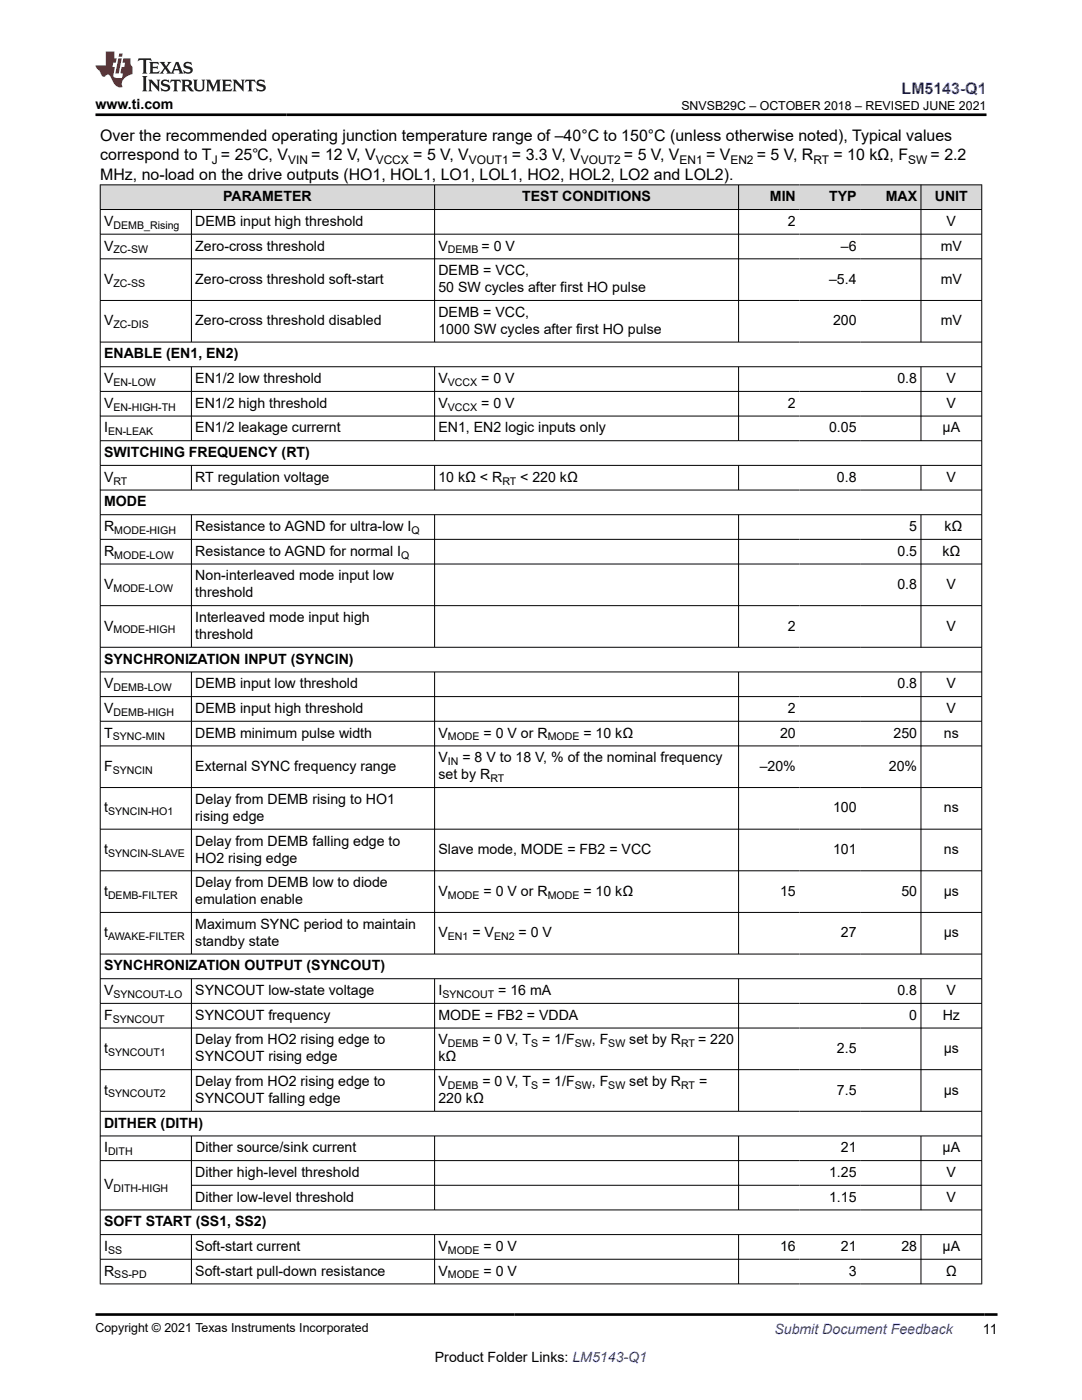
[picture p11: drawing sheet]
<svg xmlns="http://www.w3.org/2000/svg" width="216mm" height="279mm" viewBox="0 0 216 279" stroke-linecap="round" stroke-linejoin="round" font-family="sans-serif">
<defs><g id="words">
<text font-size="3.2" fill="#00f" x="179.9" y="18.7">LM5143-Q1</text>
<g font-size="3.2">
<text x="20" y="28.2">Over the recommended operating junction temperature range of –40°C to 150°C (unless otherwise noted), Typical values</text>
<text x="20" y="32">correspond to T = 25℃, V</text>
<text x="20" y="35.8">MHz, no-load on the drive outputs (HO1, HOL1, LO1, LOL1, HO2, HOL2, LO2 and LOL2).</text>
<text x="62.1" y="32">= 12 V, V</text>
<text x="82.5" y="32">= 5 V, V</text>
<text x="102.2" y="32">= 3.3 V, V</text>
<text x="124.5" y="32">= 5 V, V</text>
<text x="140.9" y="32">= V</text>
<text x="151" y="32">= 5 V, R</text>
<text x="166.3" y="32">= 10 kΩ, F</text>
<text x="185.7" y="32">= 2.2</text>
</g>
<g font-size="2.8">
<text x="19.1" y="21.8">www.ti.com</text>
<text x="44.5" y="40.2">PARAMETER</text>
<text x="104.2" y="40.2">TEST CONDITIONS</text>
<text x="153.6" y="40.2">MIN</text>
<text x="165.4" y="40.2">TYP</text>
<text x="176.7" y="40.2">MAX</text>
<text x="186.5" y="40.2">UNIT</text>
<text x="20.8" y="45.1">V</text>
<text x="39" y="45.1">DEMB input high threshold</text>
<text x="157.2" y="45.1">2</text>
<text x="188.9" y="45.1">V</text>
<text x="20.8" y="50">V</text>
<text x="39" y="50">Zero-cross threshold</text>
<text x="87.5" y="50">V</text>
<text x="96.1" y="50">= 0 V</text>
<text x="167.8" y="50">–6</text>
<text x="187.7" y="50">mV</text>
<text x="20.8" y="56.6">V</text>
<text x="39" y="56.6">Zero-cross threshold soft-start</text>
<text x="87.5" y="54.9">DEMB = VCC,</text>
<text x="87.5" y="58.3">50 SW cycles after first HO pulse</text>
<text x="165.4" y="56.6">–5.4</text>
<text x="187.7" y="56.6">mV</text>
<text x="20.8" y="64.9">V</text>
<text x="39" y="64.9">Zero-cross threshold disabled</text>
<text x="87.5" y="63.2">DEMB = VCC,</text>
<text x="166.2" y="64.9">200</text>
<text x="187.7" y="64.9">mV</text>
<text x="20.8" y="71.5">ENABLE (EN1, EN2)</text>
<text x="87.5" y="66.6">1000 SW cycles after first HO pulse</text>
<text x="20.8" y="76.5">V</text>
<text x="39" y="76.5">EN1/2 low threshold</text>
<text x="87.5" y="76.5">V</text>
<text x="96" y="76.5">= 0 V</text>
<text x="179.1" y="76.5">0.8</text>
<text x="188.9" y="76.5">V</text>
<text x="20.8" y="81.4">V</text>
<text x="39" y="81.4">EN1/2 high threshold</text>
<text x="87.5" y="81.4">V</text>
<text x="96" y="81.4">= 0 V</text>
<text x="157.2" y="81.4">2</text>
<text x="188.9" y="81.4">V</text>
<text x="20.8" y="86.3">I</text>
<text x="39" y="86.3">EN1/2 leakage currernt</text>
<text x="87.5" y="86.3">EN1, EN2 logic inputs only</text>
<text x="165.4" y="86.3">0.05</text>
<text x="188.1" y="86.3">µA</text>
<text x="20.8" y="91.2">SWITCHING FREQUENCY (RT)</text>
<text x="20.8" y="96.2">V</text>
<text x="20.8" y="101.1">MODE</text>
<text x="39" y="96.2">RT regulation voltage</text>
<text x="87.5" y="96.2">10 kΩ &lt; R</text>
<text x="103.8" y="96.2">&lt; 220 kΩ</text>
<text x="167" y="96.2">0.8</text>
<text x="188.9" y="96.2">V</text>
<text x="20.8" y="106">R</text>
<text x="39" y="106">Resistance to AGND for ultra-low I</text>
<text x="181.4" y="106">5</text>
<text x="188.4" y="106">kΩ</text>
<text x="20.8" y="110.9">R</text>
<text x="39" y="110.9">Resistance to AGND for normal I</text>
<text x="179.1" y="110.9">0.5</text>
<text x="188" y="110.9">kΩ</text>
<text x="20.8" y="117.5">V</text>
<text x="39" y="115.8">Non-interleaved mode input low</text>
<text x="39" y="119.2">threshold</text>
<text x="179.1" y="117.5">0.8</text>
<text x="188.9" y="117.5">V</text>
<text x="20.8" y="125.8">V</text>
<text x="39" y="124.1">Interleaved mode input high</text>
<text x="157.2" y="125.8">2</text>
<text x="188.9" y="125.8">V</text>
<text x="39" y="127.5">threshold</text>
<text x="20.8" y="132.5">SYNCHRONIZATION INPUT (SYNCIN)</text>
<text x="20.8" y="137.4">V</text>
<text x="39" y="137.4">DEMB input low threshold</text>
<text x="179.1" y="137.4">0.8</text>
<text x="188.9" y="137.4">V</text>
<text x="20.8" y="142.3">V</text>
<text x="39" y="142.3">DEMB input high threshold</text>
<text x="157.2" y="142.3">2</text>
<text x="188.9" y="142.3">V</text>
<text x="20.8" y="147.2">T</text>
<text x="39" y="147.2">DEMB minimum pulse width</text>
<text x="87.5" y="147.2">V</text>
<text x="96.5" y="147.2">= 0 V or R</text>
<text x="116.4" y="147.2">= 10 kΩ</text>
<text x="155.7" y="147.2">20</text>
<text x="178.3" y="147.2">250</text>
<text x="188.3" y="147.2">ns</text>
<text x="20.8" y="153.8">F</text>
<text x="39" y="153.8">External SYNC frequency range</text>
<text x="87.5" y="152.1">V</text>
<text x="87.5" y="155.5">set by R</text>
<text x="92.3" y="152.1">= 8 V to 18 V, % of the nominal frequency</text>
<text x="151.6" y="153.8">–20%</text>
<text x="177.4" y="153.8">20%</text>
<text x="39" y="160.4">Delay from DEMB rising to HO1</text>
<text x="20.8" y="162.1">t</text>
<text x="39" y="163.8">rising edge</text>
<text x="166.2" y="162.1">100</text>
<text x="188.3" y="162.1">ns</text>
<text x="20.8" y="170.4">t</text>
<text x="39" y="168.8">Delay from DEMB falling edge to</text>
<text x="39" y="172.1">HO2 rising edge</text>
<text x="87.5" y="170.4">Slave mode, MODE = FB2 = VCC</text>
<text x="166.2" y="170.4">101</text>
<text x="188.3" y="170.4">ns</text>
<text x="20.8" y="178.8">t</text>
<text x="39" y="177.1">Delay from DEMB low to diode</text>
<text x="87.5" y="178.8">V</text>
<text x="96.5" y="178.8">= 0 V or R</text>
<text x="116.4" y="178.8">= 10 kΩ</text>
<text x="155.7" y="178.8">15</text>
<text x="179.9" y="178.8">50</text>
<text x="188.3" y="178.8">µs</text>
<text x="39" y="185.4">Maximum SYNC period to maintain</text>
<text x="39" y="180.4">emulation enable</text>
<text x="20.8" y="187.1">t</text>
<text x="39" y="188.8">standby state</text>
<text x="87.5" y="187.1">V</text>
<text x="94.3" y="187.1">= V</text>
<text x="103.5" y="187.1">= 0 V</text>
<text x="167.8" y="187.1">27</text>
<text x="188.3" y="187.1">µs</text>
<text x="20.8" y="193.7">SYNCHRONIZATION OUTPUT (SYNCOUT)</text>
<text x="20.8" y="198.6">V</text>
<text x="20.8" y="203.5">F</text>
<text x="39" y="198.6">SYNCOUT low-state voltage</text>
<text x="39" y="203.5">SYNCOUT frequency</text>
<text x="87.5" y="203.5">MODE = FB2 = VDDA</text>
<text x="87.5" y="198.6">I</text>
<text x="99.4" y="198.6">= 16 mA</text>
<text x="179.1" y="198.6">0.8</text>
<text x="181.4" y="203.5">0</text>
<text x="188.1" y="203.5">Hz</text>
<text x="188.9" y="198.6">V</text>
<text x="39" y="208.4">Delay from HO2 rising edge to</text>
<text x="87.5" y="208.4">V</text>
<text x="96.3" y="208.4">= 0 V, T</text>
<text x="108.2" y="208.4">= 1/F</text>
<text x="118.1" y="208.4">, F</text>
<text x="125.6" y="208.4">set by R</text>
<text x="139.3" y="208.4">= 220</text>
<text x="20.8" y="210.1">t</text>
<text x="39" y="211.8">SYNCOUT rising edge</text>
<text x="87.5" y="211.8">kΩ</text>
<text x="167" y="210.1">2.5</text>
<text x="188.3" y="210.1">µs</text>
<text x="20.8" y="218.4">t</text>
<text x="39" y="216.7">Delay from HO2 rising edge to</text>
<text x="39" y="220.1">SYNCOUT falling edge</text>
<text x="87.5" y="216.7">V</text>
<text x="87.5" y="220.1">220 kΩ</text>
<text x="96.3" y="216.7">= 0 V, T</text>
<text x="108.2" y="216.7">= 1/F</text>
<text x="118.1" y="216.7">, F</text>
<text x="125.6" y="216.7">set by R</text>
<text x="139.5" y="216.7">=</text>
<text x="167" y="218.4">7.5</text>
<text x="188.3" y="218.4">µs</text>
<text x="20.8" y="225.1">DITHER (DITH)</text>
<text x="20.8" y="230">I</text>
<text x="39" y="230">Dither source/sink current</text>
<text x="167.8" y="230">21</text>
<text x="188.1" y="230">µA</text>
<text x="20.8" y="237.4">V</text>
<text x="39" y="234.9">Dither high-level threshold</text>
<text x="39" y="239.8">Dither low-level threshold</text>
<text x="165.4" y="234.9">1.25</text>
<text x="165.4" y="239.8">1.15</text>
<text x="188.9" y="234.9">V</text>
<text x="188.9" y="239.8">V</text>
<text x="20.8" y="244.7">SOFT START (SS1, SS2)</text>
<text x="20.8" y="249.7">I</text>
<text x="39" y="249.7">Soft-start current</text>
<text x="87.5" y="249.7">V</text>
<text x="96.5" y="249.7">= 0 V</text>
<text x="155.7" y="249.7">16</text>
<text x="167.8" y="249.7">21</text>
<text x="179.9" y="249.7">28</text>
<text x="188.1" y="249.7">µA</text>
<text x="20.8" y="254.6">R</text>
<text x="39" y="254.6">Soft-start pull-down resistance</text>
<text x="87.5" y="254.6">V</text>
<text x="96.5" y="254.6">= 0 V</text>
<text x="169.4" y="254.6">3</text>
<text x="188.8" y="254.6">Ω</text>
<text x="196.1" y="266.1">11</text>
<text x="86.8" y="271.7">Product Folder Links: LM5143-Q1</text>
</g>
<text font-size="2.8" fill="#00f" x="154.5" y="266.2">Submit Document Feedback</text>
<g font-size="2.5">
<text x="136" y="21.9">SNVSB29C – OCTOBER 2018 – REVISED JUNE 2021</text>
<text x="19.1" y="265.9">Copyright © 2021 Texas Instruments Incorporated</text>
</g>
<g font-size="2.4">
<text x="42.2" y="32.7">J</text>
<text x="57.5" y="32.7">VIN</text>
<text x="75" y="32.7">VCCX</text>
<text x="93.6" y="32.7">VOUT1</text>
<text x="115.9" y="32.7">VOUT2</text>
<text x="135.6" y="32.7">EN1</text>
<text x="145.7" y="32.7">EN2</text>
<text x="162.3" y="32.7">RT</text>
<text x="181.2" y="32.7">SW</text>
</g>
<g font-size="2.1">
<text x="22.6" y="45.7">DEMB_Rising</text>
<text x="22.6" y="50.6">ZC-SW</text>
<text x="89.4" y="50.6">DEMB</text>
<text x="22.6" y="57.2">ZC-SS</text>
<text x="22.6" y="65.5">ZC-DIS</text>
<text x="22.6" y="77">EN-LOW</text>
<text x="89.4" y="77">VCCX</text>
<text x="22.7" y="82">EN-HIGH-TH</text>
<text x="89.4" y="82">VCCX</text>
<text x="21.6" y="86.9">EN-LEAK</text>
<text x="22.6" y="96.7">RT</text>
<text x="100.2" y="96.7">RT</text>
<text x="22.8" y="106.6">MODE-HIGH</text>
<text x="82.1" y="106.6">Q</text>
<text x="22.8" y="111.5">MODE-LOW</text>
<text x="80.1" y="111.5">Q</text>
<text x="22.6" y="118.1">MODE-LOW</text>
<text x="22.7" y="126.4">MODE-HIGH</text>
<text x="22.6" y="137.9">DEMB-LOW</text>
<text x="22.6" y="142.9">DEMB-HIGH</text>
<text x="22.5" y="147.8">SYNC-MIN</text>
<text x="89.4" y="147.8">MODE</text>
<text x="109.3" y="147.8">MODE</text>
<text x="22.5" y="154.4">SYNCIN</text>
<text x="89.4" y="152.7">IN</text>
<text x="97.8" y="156.1">RT</text>
<text x="21.6" y="162.7">SYNCIN-HO1</text>
<text x="21.6" y="171">SYNCIN-SLAVE</text>
<text x="21.6" y="179.3">DEMB-FILTER</text>
<text x="89.4" y="179.3">MODE</text>
<text x="109.3" y="179.3">MODE</text>
<text x="21.6" y="187.6">AWAKE-FILTER</text>
<text x="89.4" y="187.6">EN1</text>
<text x="98.6" y="187.6">EN2</text>
<text x="22.6" y="199.2">SYNCOUT-LO</text>
<text x="88.3" y="199.2">SYNCOUT</text>
<text x="22.5" y="204.1">SYNCOUT</text>
<text x="89.4" y="209">DEMB</text>
<text x="106" y="209">S</text>
<text x="114.7" y="209">SW</text>
<text x="121.4" y="209">SW</text>
<text x="135.9" y="209">RT</text>
<text x="21.6" y="210.7">SYNCOUT1</text>
<text x="21.6" y="219">SYNCOUT2</text>
<text x="89.4" y="217.3">DEMB</text>
<text x="106" y="217.3">S</text>
<text x="114.7" y="217.3">SW</text>
<text x="121.4" y="217.3">SW</text>
<text x="135.9" y="217.3">RT</text>
<text x="21.6" y="230.5">DITH</text>
<text x="22.6" y="237.9">DITH-HIGH</text>
<text x="21.6" y="250.2">SS</text>
<text x="89.4" y="250.2">MODE</text>
<text x="22.8" y="255.1">SS-PD</text>
<text x="89.4" y="255.1">MODE</text>
</g>
</g></defs>
<g fill="#d8d8d8">
<path d="M20 36.9h175.9v4.9h-175.9z" fill-rule="evenodd"/>
<path d="M20.1 37h66.6v4.8h-66.6z" fill-rule="evenodd"/>
<path d="M86.8 37h60.5v4.8h-60.5z" fill-rule="evenodd"/>
<path d="M147.4 37h12.1v4.8h-12.1z" fill-rule="evenodd"/>
<path d="M159.5 37h12.1v4.8h-12.1z" fill-rule="evenodd"/>
<path d="M171.6 37h12.1v4.8h-12.1z" fill-rule="evenodd"/>
<path d="M183.8 37h12v4.8h-12z" fill-rule="evenodd"/>
</g>
<g fill="none" stroke="#000" stroke-width=".2">
<path d="M19.9 36.9h176.1M20 36.8v219.5M86.7 36.8v31.5M147.4 36.8v31.5M183.8 36.8v31.5M195.9 36.8v219.5M19.9 41.8h176.1M19.9 46.7h176.1M19.9 51.7h176.1M19.9 60h176.1M38.2 41.8v26.5M19.9 68.3h176.1"/>
<path d="M19.9 73.2h176.1M19.9 78.1h176.1M38.2 73.2v14.8M86.7 73.2v14.8M147.4 73.2v14.8M183.8 73.2v14.8M19.9 83h176.1M19.9 88h176.1M19.9 92.9h176.1M19.9 97.8h176.1M38.2 92.9v5M86.7 92.9v5"/>
<path d="M147.4 92.9v5M183.8 92.9v5M19.9 102.7h176.1M19.9 107.6h176.1M19.9 112.6h176.1M38.2 102.7v26.5M86.7 102.7v26.5M147.4 102.7v26.5M183.8 102.7v26.5M19.9 120.9h176.1M19.9 129.2h176.1M19.9 134.1h176.1"/>
<path d="M19.9 139h176.1M38.2 134.1v56.4M86.7 134.1v56.4M147.4 134.1v56.4M183.8 134.1v56.4M19.9 143.9h176.1M19.9 148.9h176.1M19.9 157.2h176.1M19.9 165.5h176.1M19.9 173.8h176.1M19.9 182.1h176.1M19.9 190.4h176.1"/>
<path d="M19.9 195.3h176.1M38.2 195.3v26.5M86.7 195.3v26.5M147.4 195.3v26.5M183.8 195.3v26.5M19.9 200.2h176.1M19.9 205.2h176.1M19.9 213.5h176.1M19.9 221.8h176.1M19.9 226.7h176.1M19.9 231.6h176.1M38.2 226.7v14.8"/>
<path d="M38.2 236.5h157.8M86.7 226.7v14.8M147.4 226.7v14.8M183.8 226.7v14.8M19.9 241.5h176.1M19.9 246.4h176.1M19.9 251.3h176.1M19.9 256.2h176.1M38.2 246.4v9.9M86.7 246.4v9.9M147.4 246.4v9.9M183.8 246.4v9.9"/>
</g>
<path d="M27.7 11.6l-.2 .6 .5-.2h.6v.1v2.2l-.2 .4h1l-.2-.4v-2.2v-.1h.5l.5 .2-.1-.6zM29.8 12.4l.2 .3v1.6l-.2 .4h1.9l.1-.6a1.08 1.08 0 0 1-1.3 .2v-.7h.6l.4 .2v-.7l-.4 .2h-.6v-.5l.2-.2a1 1 0 0 1 1 .3l-.1-.5zM31.8 12.4l1 1.1-1 1.2h.9l-.2-.2 .4-.8 .5 .8-.2 .2h1.6l-.2-.2 .1-.5h1l.1 .5-.1 .2h.9l-.2-.4-.8-1.9h-.5l-1 2.1-.8-1.1 .9-1h-.8l.2 .2-.5 .6-.3-.6 .1-.2zM35.2 12.8l.4 1h-.8zM36.8 12.5a.65 .65 0 0 0-.2 .7 .65 .65 0 0 0 .6 .5l.7 .1 .1 .3a.79 .79 0 0 1-.7 .4 .79 .79 0 0 1-.7-.5l.1 .7 .2-.1a.93 .93 0 0 0 1.1 0 .93 .93 0 0 0 .4-.9 1.46 1.46 0 0 0-1.2-.6l-.1-.3a1.09 1.09 0 0 1 1.2 .2l-.2-.6-.1 .1-.6-.2zM28.4 15.2l.2 .4v2.2l-.2 .4h1l-.2-.4v-2.2l.2-.4zM29.6 15.9l.2 .4v1.5l-.2 .4h.8l-.3-.4v-1.3l1.7 1.8v-2l.2-.4h-.8l.2 .2 .1 1.1-1.2-1.3zM32.3 16a.65 .65 0 0 0-.2 .8 .65 .65 0 0 0 .7 .4l.6 .2 .1 .2a.79 .79 0 0 1-.7 .4 .79 .79 0 0 1-.7-.5l.1 .7 .2-.1a.93 .93 0 0 0 1.1 .1 .93 .93 0 0 0 .4-1 1.46 1.46 0 0 0-1.2-.5l-.1-.4a1.09 1.09 0 0 1 1.2 .2l-.2-.6-.1 .1-.6-.1zM34.1 15.9l-.1 .6a.63 .63 0 0 1 .7-.3l.1 1.6-.3 .4h1l-.2-.4v-1.6a.66 .66 0 0 1 .8 .3l-.1-.6zM36.2 15.9l.2 .4v1.5l-.2 .4h.9l-.2-.2v-.7h.5l.1 .2a.79 .79 0 0 0 1.2 .6l-1-.9a.61 .61 0 0 0 .6-.6 .61 .61 0 0 0-.5-.7zM36.9 16.2h.2a.47 .47 0 0 1 .5 .1 .47 .47 0 0 1 .1 .5l-.2 .1-.6 .1zM38.5 15.9l.2 .2a2.27 2.27 0 0 0 .4 2 1.04 1.04 0 0 0 1.7-.7v-1.3l.2-.2h-.8l.2 .4v1.1a.6 .6 0 0 1-.6 .6 .6 .6 0 0 1-.6-.6v-1.1l.3-.4zM41.1 15.9l.2 .4v1.5l-.2 .4h.7l-.2-.4v-1.4l.9 1.9 .8-1.9v1.4l-.2 .4h1l-.3-.4v-1.5l.3-.4h-.8l-.7 1.5-.7-1.5zM44.3 15.9l.2 .4v1.5l-.2 .4h1.9l.1-.6a1.09 1.09 0 0 1-1.3 .2v-.7h.6l.4 .2v-.6l-.4 .2h-.6v-.6l.2-.1a1.01 1.01 0 0 1 1 .3l-.1-.6zM46.4 15.9l.3 .4v1.5l-.3 .4h.8l-.2-.4v-1.3l1.6 1.8v-2l.2-.4h-.7l.2 .2v1.1l-1.2-1.3zM49 15.9l-.1 .6a.63 .63 0 0 1 .8-.3v1.6l-.3 .4h1l-.2-.4v-1.6a.66 .66 0 0 1 .8 .3l-.1-.6zM51.4 16a.65 .65 0 0 0-.2 .8 .65 .65 0 0 0 .6 .4l.6 .2 .2 .2a.79 .79 0 0 1-.8 .4 .79 .79 0 0 1-.6-.5l.1 .7 .2-.1a.93 .93 0 0 0 1 .1 .93 .93 0 0 0 .5-1 1.46 1.46 0 0 0-1.3-.5l-.1-.4a1.09 1.09 0 0 1 1.3 .2l-.2-.6-.2 .1-.5-.1z" fill="#231f20"/>
<path d="M21.1 10.3v2.7h-2v.4l.9 1a.95 .95 0 0 0 .9 .9 .59 .59 0 0 1 .6-.4 .59 .59 0 0 1 .5 .3l.4 .8a1.59 1.59 0 0 0 2.1 1.4 1.61 1.61 0 0 1 1-2.3l1-.3-.1-1.5a1.59 1.59 0 0 1-.4-1.7h-1.4l-.2 .9h.5l-.1 .9h-.5l-.2 .9v.3l.4 .1-.2 .9h-.6a.73 .73 0 0 1-1.1-.7l.3-1.5h-.5l.2-.9h.5l.2-.9h-.5v-1.3zM23.6 11.6l-.6 3.1h.7l.6-3.1zM23.8 10.7l-.1 .6h.7l.1-.6z" fill="#ed1c24"/>
<path d="M19.1 22.9h177.8M19.1 262.3h180" fill="none" stroke="#000" stroke-width=".53"/>
<use href="#words"/>
</svg>
